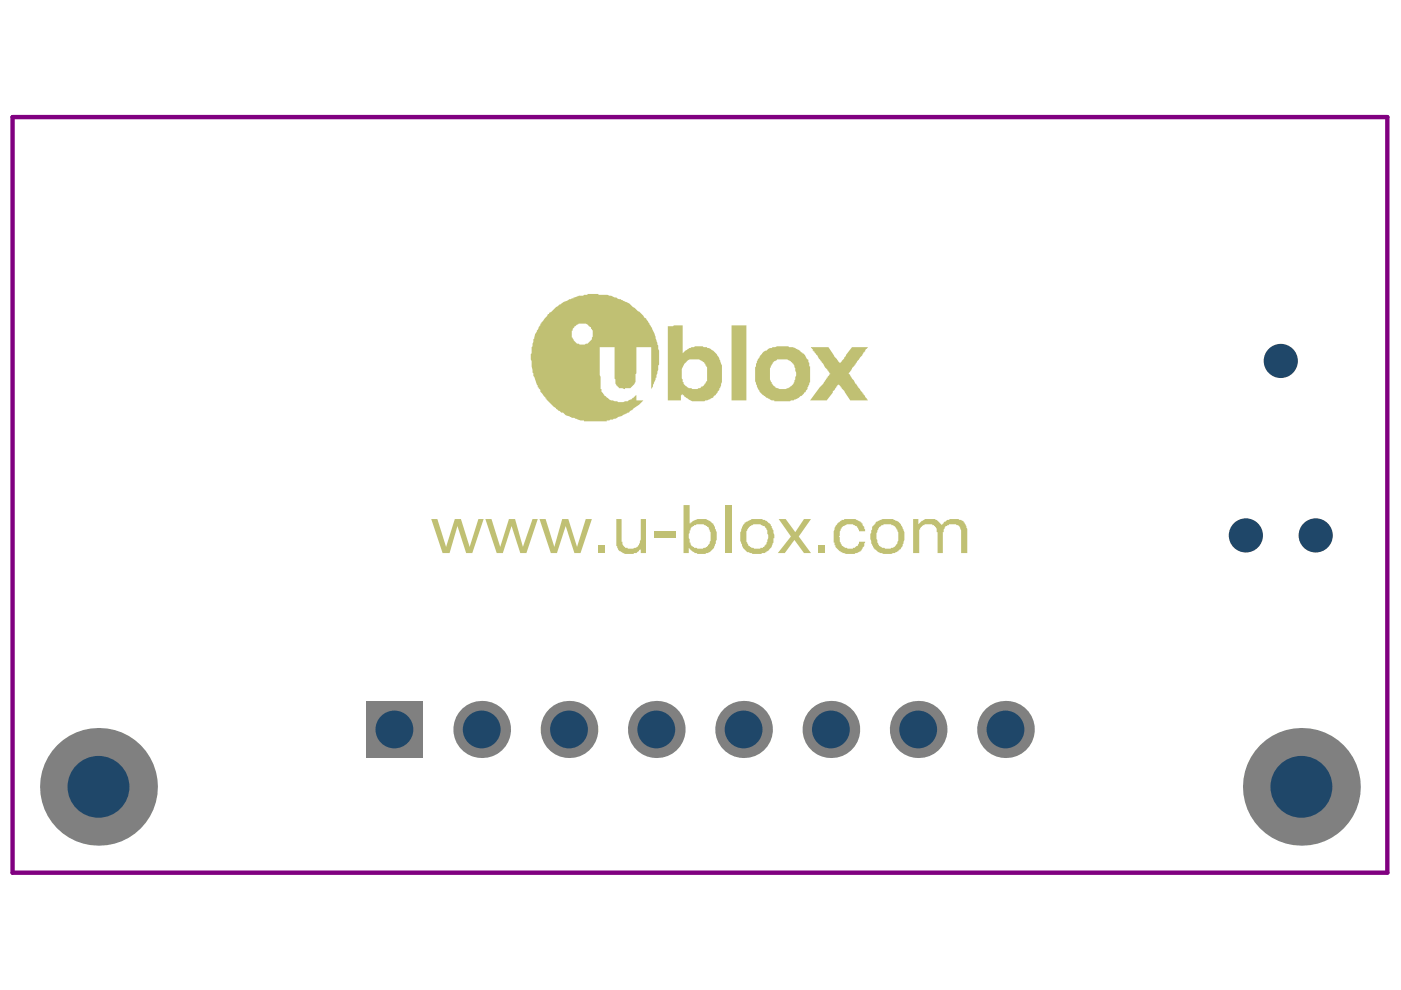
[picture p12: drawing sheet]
<svg xmlns="http://www.w3.org/2000/svg" width="297mm" height="210mm" viewBox="0 0 297 210" stroke-linecap="round" stroke-linejoin="round" font-family="sans-serif">
<g fill="#c0c073">
<path d="M91.4 110h1.3l1.9 6 1.8-6h1.3l1.9 6 1.8-6h1.1l-2.4 7.3h-1.3l-1.8-5.8-1.7 5.8h-1.5z"/>
<path d="M102.9 110h1.3l1.9 6 1.8-6h1.3l1.7 6 2-6h1.1l-2.4 7.3h-1.3l-1.8-5.8-1.9 5.8h-1.3z"/>
<path d="M114.4 110h1.3l1.8 6 1.7-6h1.3l1.8 6 1.9-6h1.3l-2.4 7.3h-1.3l-1.9-5.8-1.8 5.8h-1.3z"/>
<path d="M126.8 115.6h1.5v1.7h-1.5z"/>
<path d="M130.7 110h1.1v4.9h.2v.5l.2 .4 .3 .2v.2h.6v.1h1.1l.7-.1 .4-.6h.2v-.4h.2v-.5l.2-.2v-4.5h1.1v7.3h-1.1v-1v.2h-.2a1.45 1.45 0 0 1-1.3 .8v.1h-1.1a2.14 2.14 0 0 1-1.7-.5l-.6-.4-.1-.7h-.2z"/>
<path d="M138.6 112.6h4.7v1.3h-4.7z"/>
<path d="M153.8 107.1h1.3v10.2h-1.3z"/>
<path d="M165.1 110h1.5l2 2.8 1.9-2.8h1.4l-2.5 3.7 2.5 3.6h-1.4l-2.1-2.8-2 2.8h-1.5l2.8-3.6z"/>
<path d="M173.4 115.6h1.5v1.7h-1.5z"/>
<path d="M177.5 111h.2v-.2l.5-.4a4.4 4.4 0 0 1 2.8-.4h.4l.7 .4 .6 .4v.2h.2a.58 .58 0 0 0 .3 .7l.2 .9h-1.3v-.3h-.2a.93 .93 0 0 0-.9-1 2.16 2.16 0 0 0-2.6 .6l-.3 .7v1l-.2 .1 .2 .2a2.29 2.29 0 0 0 .3 1.7l.4 .2v.2l.9 .3h1.1v-.1a.59 .59 0 0 0 .8-.4l.3-.2 .2-.7h1.3l-.2 .5a.58 .58 0 0 1-.3 .8l-.4 .7a5.2 5.2 0 0 1-3.9 .4v-.2a2.07 2.07 0 0 1-1.5-1.1v-.2a4.7 4.7 0 0 1-.3-3l.1-.9z"/>
<path d="M193.6 110h1.1v1.2l.8-.8h.1a1.54 1.54 0 0 1 1.7-.4 1.6 1.6 0 0 1 1.9 .8l.5 .5a2.93 2.93 0 0 1 3.2-1.3h.3l.2 .2a.99 .99 0 0 1 1.1 .8l.6 1.1v5.2h-1.3v-4.1a2.29 2.29 0 0 0-.4-1.7l-.7-.3h-1.5v.1l-.8 .2-.3 .8v.5h-.2v4.5h-1.1v-4.5h-.2v-.7l-.2-.4h-.2l-.2-.4-.7-.1a1.96 1.96 0 0 0-2.2 .9v.2h-.2v5h-1.3z"/>
<path d="M121.8 69.2v.2a.58 .58 0 0 0-.4 .7h-.2v.6a2.16 2.16 0 0 0 2.3 2.4 2.24 2.24 0 0 0 1.8-3.6v-.1h-.2a2.16 2.16 0 0 0-2.6-.6zM145.1 77.1a4.3 4.3 0 0 0-.5 3l.3 1.3 .6 .5h.2v.2l.3 .2h.6a1.95 1.95 0 0 0 1.7 0l.7-.4 .4-.5h.2v-.2a1.54 1.54 0 0 0 .3-1.7v-1.6l-.3-.6a2.26 2.26 0 0 0-2.6-1.1 1.46 1.46 0 0 0-1.7 .7zM163.8 76.9l-.4 .8a6.7 6.7 0 0 0 0 3.1v.2h.2v.4h.2a2.45 2.45 0 0 0 3.5 .7l.4-.2a3.7 3.7 0 0 0 .9-3.5l-.2-.9-.2-.2a2.41 2.41 0 0 0-2.2-1.1h-.7a2.13 2.13 0 0 0-1.5 .7zM116 66.8l1.2-1a8.5 8.5 0 0 1 4.4-2.5v-.2l1.3-.4 1.7-.2v-.2h2.2l.2 .2a6.5 6.5 0 0 1 4.2 .9h.4l.9 .6a2.54 2.54 0 0 1 1.7 1.1 11.8 11.8 0 0 1 5 7.2l.2 .6a12.8 12.8 0 0 1-.2 6.8v.4h-.2v.4l-.6 1.1v.3l-.3 .6v-8.9h-3.2v5.6l-.2 .1v.8a1.59 1.59 0 0 1-.7 1.8 .83 .83 0 0 1-1.1 .4h-.4v.2l-1.3-.2v-.2l-.5-.4-.2-.3v-.9l-.2-.2v-6.7h-3.1v5.9l.1 .4v2.6h.2v.5l.4 .6h.2l.2 .4 .3 .2v.1h.2a1.21 1.21 0 0 0 1.1 .6l.4 .2h.6l.1 .2 2.1-.2 1.3-.8 .3-.5h.2v1.1h1.5l-1.5 1.3a11.1 11.1 0 0 1-4.8 2.6l-.9 .3h-.6v.2h-4.8v-.2h-.7l-1.3-.5h-.6l-.5-.4a1.45 1.45 0 0 1-1.3-.7h-.4l-.5-.4a20.4 20.4 0 0 1-3.9-4.1v-.3l-.4-.6h-.2v-.4l-.9-2-.4-2v-1.1l-.2-.4 .2-2.6 .2-.2 .2-1.5 1.1-2.5a.58 .58 0 0 0 .4-.8h.2v-.2l1.2-1.4zM171.9 73.6h3.7l1.3 2 1.2 1.3 .3-.1v-.2l.6-.6 .3-.7 1.3-1.7h3.4v.2l-.4 .2-.2 .5-.3 .2-.2 .6-.6 .5v.2h-.2l-.7 1.3h-.2v.2l-.6 .6-.1 .5h-.2l-.4 .6 1.5 2.2h.2l.2 .5h.1l1 1.5h.2l.7 1.3h.2v.2h-3.7l-1.3-2-1.1-1.3-.6 .3-.5 1h-.2v.3l-1.3 1.7h-3.5l2-2.8 .7-.7 .4-.8h.2l.2-.5h.2l.3-.8h.2l-1.8-2.7h-.2l-.8-1.3h-.1l-.4-.8-.4-.1v-.4h-.2zM155.1 69h3.1v15.9h-3.1zM161.2 75.3l.4-.2v-.2a5.9 5.9 0 0 1 3.9-1.5h1.6l.2 .2a2.99 2.99 0 0 1 2.4 .9l.4 .2v.2a1.46 1.46 0 0 1 .9 1.1 .58 .58 0 0 1 .4 .8l.2 .1v.8h.2v1.1a5.5 5.5 0 0 1-3.6 6.1l-1.6 .2a5.3 5.3 0 0 1-3.9-.8 3.8 3.8 0 0 1-2.2-2.7h-.2v-.2a10.3 10.3 0 0 1 .2-4.8l.5-.8zM141.6 69.2h1.1l.2-.2h1.8v5.9a2.75 2.75 0 0 1 1.7-1.1l.9-.4h1.7l.2 .2h.4a4.4 4.4 0 0 1 3.3 3.5l.2 .4v.9a10.9 10.9 0 0 1-.4 3.9h-.2a.58 .58 0 0 1-.4 .7l-.3 .8-.6 .4v.1a6.6 6.6 0 0 1-4.8 .6l-1.3-.7-.4-.6-.3 .2v1.1h-2.8z"/>
<path d="M146.6 111.7l-.2 .8h-.2v.3a1.94 1.94 0 0 0 0 1.7v.5h.2l.2 .8 .5 .2v.2h.6a1.95 1.95 0 0 0 1.7 0h.2a2.82 2.82 0 0 0 1.1-3l-.4-1.3-.6-.4a2.79 2.79 0 0 0-2-.3zM144.9 107.1h1.3v4.1l.2-.4h.2a3.6 3.6 0 0 1 3.1-.8l1.1 .8a1.45 1.45 0 0 1 .8 1.3 4.4 4.4 0 0 1 .4 2.4l-.2 .2a2.86 2.86 0 0 1-3.4 2.7h-.5l-.2-.1a2.54 2.54 0 0 1-1.7-1.1v1.1h-1.1z"/>
<path d="M158.6 111.9v.2a3 3 0 0 0-.4 2.2v.2a1.45 1.45 0 0 0 .8 1.3v.2l.9 .3h1.3v-.1h.6l.3-.6 .4-.2v-.4a2.06 2.06 0 0 0 .2-2v-.2a1.45 1.45 0 0 0-.7-1.3 2.89 2.89 0 0 0-3.2 .2v.2zM157.9 110.8h.2a4.4 4.4 0 0 1 3.5-.8l.9 .4 .6 .6h.1v.2h.2v.3h.2v.4l.4 .6v.5l.2 .4v.7h-.2v.2a2.93 2.93 0 0 1-1.7 2.8l-.2 .2h-.3a4.3 4.3 0 0 1-3.6-.4 4.2 4.2 0 0 1-1.2-3.3v-.8l.1-.2a2.11 2.11 0 0 1 .8-1.6z"/>
<path d="M186.4 111.7l-.2 .4a3.5 3.5 0 0 0 .2 3.5v.2l.4 .2a3.1 3.1 0 0 0 2.9 0l.2-.4a.58 .58 0 0 0 .4-.7l.2-.2v-1.9l-.6-1.1-.6-.4h-.3v-.1h-1.7v.1a.59 .59 0 0 0-.7 .4zM185.6 110.8a4.4 4.4 0 0 1 3.6-.8l.3 .2a2.36 2.36 0 0 1 1.9 1.9 3.5 3.5 0 0 1 .2 2.8v.3l-.4 .8a3.3 3.3 0 0 1-2.8 1.4h-.4a2.3 2.3 0 0 1-1.6-.3l-.9-.6-.4-.7a3.3 3.3 0 0 1-.6-2.1v-.5l.4-.9a1.45 1.45 0 0 1 .7-1.3z"/>
</g>
<path d="M77.6 148.7h12v12h-12z" fill-rule="evenodd" fill="#808080"/>
<circle cx="83.6" cy="154.7" r="4" fill="#1f4769"/>
<circle cx="194.7" cy="154.7" r="6" fill="#808080"/>
<circle cx="194.7" cy="154.7" r="4" fill="#1f4769"/>
<circle cx="120.6" cy="154.7" r="6" fill="#808080"/>
<circle cx="120.6" cy="154.7" r="4" fill="#1f4769"/>
<circle cx="102.1" cy="154.7" r="6" fill="#808080"/>
<circle cx="102.1" cy="154.7" r="4" fill="#1f4769"/>
<circle cx="139.1" cy="154.7" r="6" fill="#808080"/>
<circle cx="139.1" cy="154.7" r="4" fill="#1f4769"/>
<circle cx="157.7" cy="154.7" r="6" fill="#808080"/>
<circle cx="157.7" cy="154.7" r="4" fill="#1f4769"/>
<circle cx="176.2" cy="154.7" r="6" fill="#808080"/>
<circle cx="176.2" cy="154.7" r="4" fill="#1f4769"/>
<circle cx="279" cy="113.5" r="3.3" fill="#808080"/>
<circle cx="279" cy="113.5" r="3.6" fill="#1f4769"/>
<circle cx="264.1" cy="113.5" r="3.3" fill="#808080"/>
<circle cx="264.1" cy="113.5" r="3.6" fill="#1f4769"/>
<circle cx="271.6" cy="76.5" r="3.3" fill="#808080"/>
<circle cx="271.6" cy="76.5" r="3.6" fill="#1f4769"/>
<circle cx="275.9" cy="166.8" r="12.4" fill="#808080"/>
<circle cx="275.9" cy="166.8" r="6.6" fill="#1f4769"/>
<circle cx="213.2" cy="154.7" r="6" fill="#808080"/>
<circle cx="213.2" cy="154.7" r="4" fill="#1f4769"/>
<circle cx="20.9" cy="166.8" r="12.4" fill="#808080"/>
<circle cx="20.9" cy="166.8" r="6.6" fill="#1f4769"/>
<path d="M2.7 24.8h291.4v160.2h-291.4z" fill="none" stroke="#800080" stroke-width=".93"/>
</svg>
